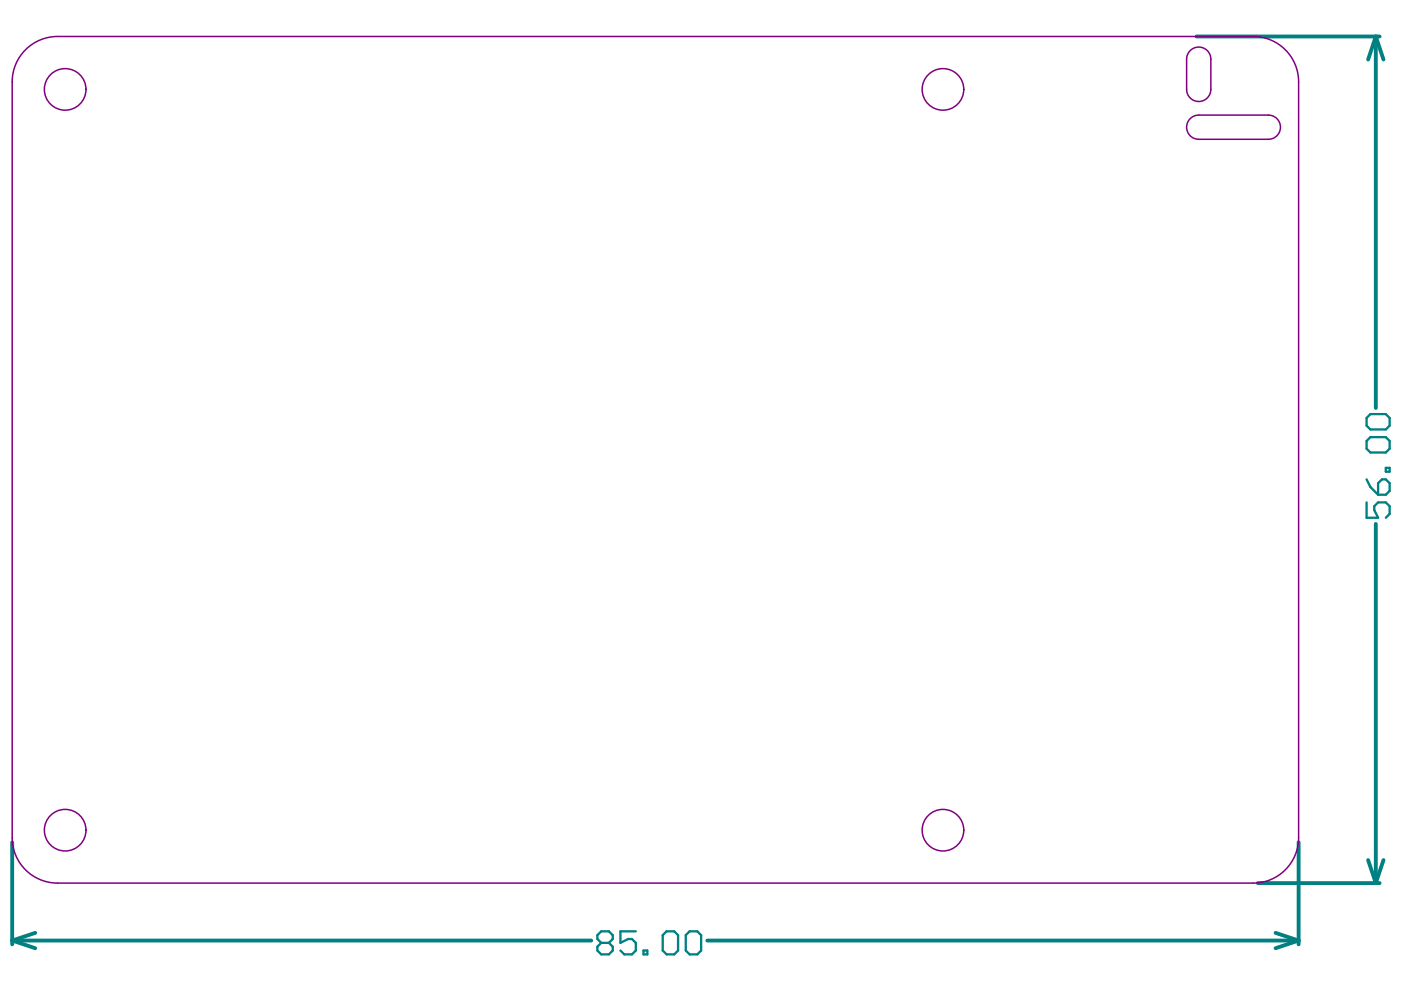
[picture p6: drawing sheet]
<svg xmlns="http://www.w3.org/2000/svg" width="297mm" height="210mm" viewBox="0 0 297 210" stroke-linecap="round" stroke-linejoin="round" font-family="sans-serif">
<g fill="none" stroke="#008080" stroke-width=".81">
<path d="M253.1 7.7h38.8M291.1 7.7l1.6 4.9M291.1 7.7l-1.7 4.9M291.1 7.7v78.6M291.1 110.9v76M2.6 178.2v21.6M274.7 178.2v21.6M2.6 199l4.9 1.6M2.6 199h122.5M7.5 197.4l-4.9 1.6M149.6 199h125.1M266.1 186.9h25.8"/>
<path d="M269.9 197.4l4.8 1.6M274.7 199l-4.8 1.6M289.4 182l1.7 4.9M292.7 182l-1.6 4.9"/>
</g>
<g fill="none" stroke="#008080" stroke-width=".49">
<path d="M289.1 88.4l.8-.8h3.3l.8 .8v1.7l-.8 .8h-3.3l-.8-.8zM289.1 93.3l.8-.8h3.3l.8 .8v1.6l-.8 .8h-3.3l-.8-.8zM293.2 99h.8v.8h-.8zM289.1 106.3v3.3h2.5l-.9-1.7v-.8l.9-.8h1.6l.8 .8v1.6l-.8 .9M289.1 101.4l.8 1.7 1.7 1.6M291.6 102.2l.8-.8h.8l.8 .8v1.7l-.8 .8h-1.6zM127.2 199.5l-.8-.8v-.8l.8-.8h1.6l.8 .8v.8l-.8 .8M127.2 199.5l-.8 .8v.8l.8 .8h1.6l.8-.8v-.8l-.8-.8M127.2 199.5h1.6M134.5 197.1h-3.2v2.4l1.6-.8h.8l.8 .8v1.6l-.8 .8h-1.6l-.8-.8M140.2 197.9l.8-.8h1.6l.9 .8v3.2l-.9 .8h-1.6l-.8-.8zM145.1 197.9l.8-.8h1.6l.8 .8v3.2l-.8 .8h-1.6l-.8-.8z"/>
<path d="M136.1 201.1h.9v.8h-.9z"/>
</g>
<g fill="none" stroke="#800080" stroke-width=".32">
<path d="M5 10.9a9.6 9.6 0 0 1 7.2-3.2h252.9a9.6 9.6 0 0 1 9.6 9.6v160a9.6 9.6 0 0 1-9.6 9.6h-252.9a9.6 9.6 0 0 1-9.6-9.6v-160a9.6 9.6 0 0 1 2.4-6.4zM251.6 10.9a2.56 2.56 0 0 1 2.9-.8 2.56 2.56 0 0 1 1.7 2.4v6.4a2.56 2.56 0 0 1-2.6 2.6 2.56 2.56 0 0 1-2.6-2.6v-6.4l.1-.6zM251.6 25.3a2.56 2.56 0 0 1 2-.9h14.7a2.56 2.56 0 0 1 2.6 2.5 2.56 2.56 0 0 1-2.6 2.6h-14.7a2.56 2.56 0 0 1-2.3-1.5 2.56 2.56 0 0 1 .3-2.7z"/>
<circle cx="13.8" cy="18.9" r="4.4"/>
<circle cx="199.5" cy="18.9" r="4.4"/>
<circle cx="13.8" cy="175.7" r="4.4"/>
<circle cx="199.5" cy="175.7" r="4.4"/>
</g>
</svg>
